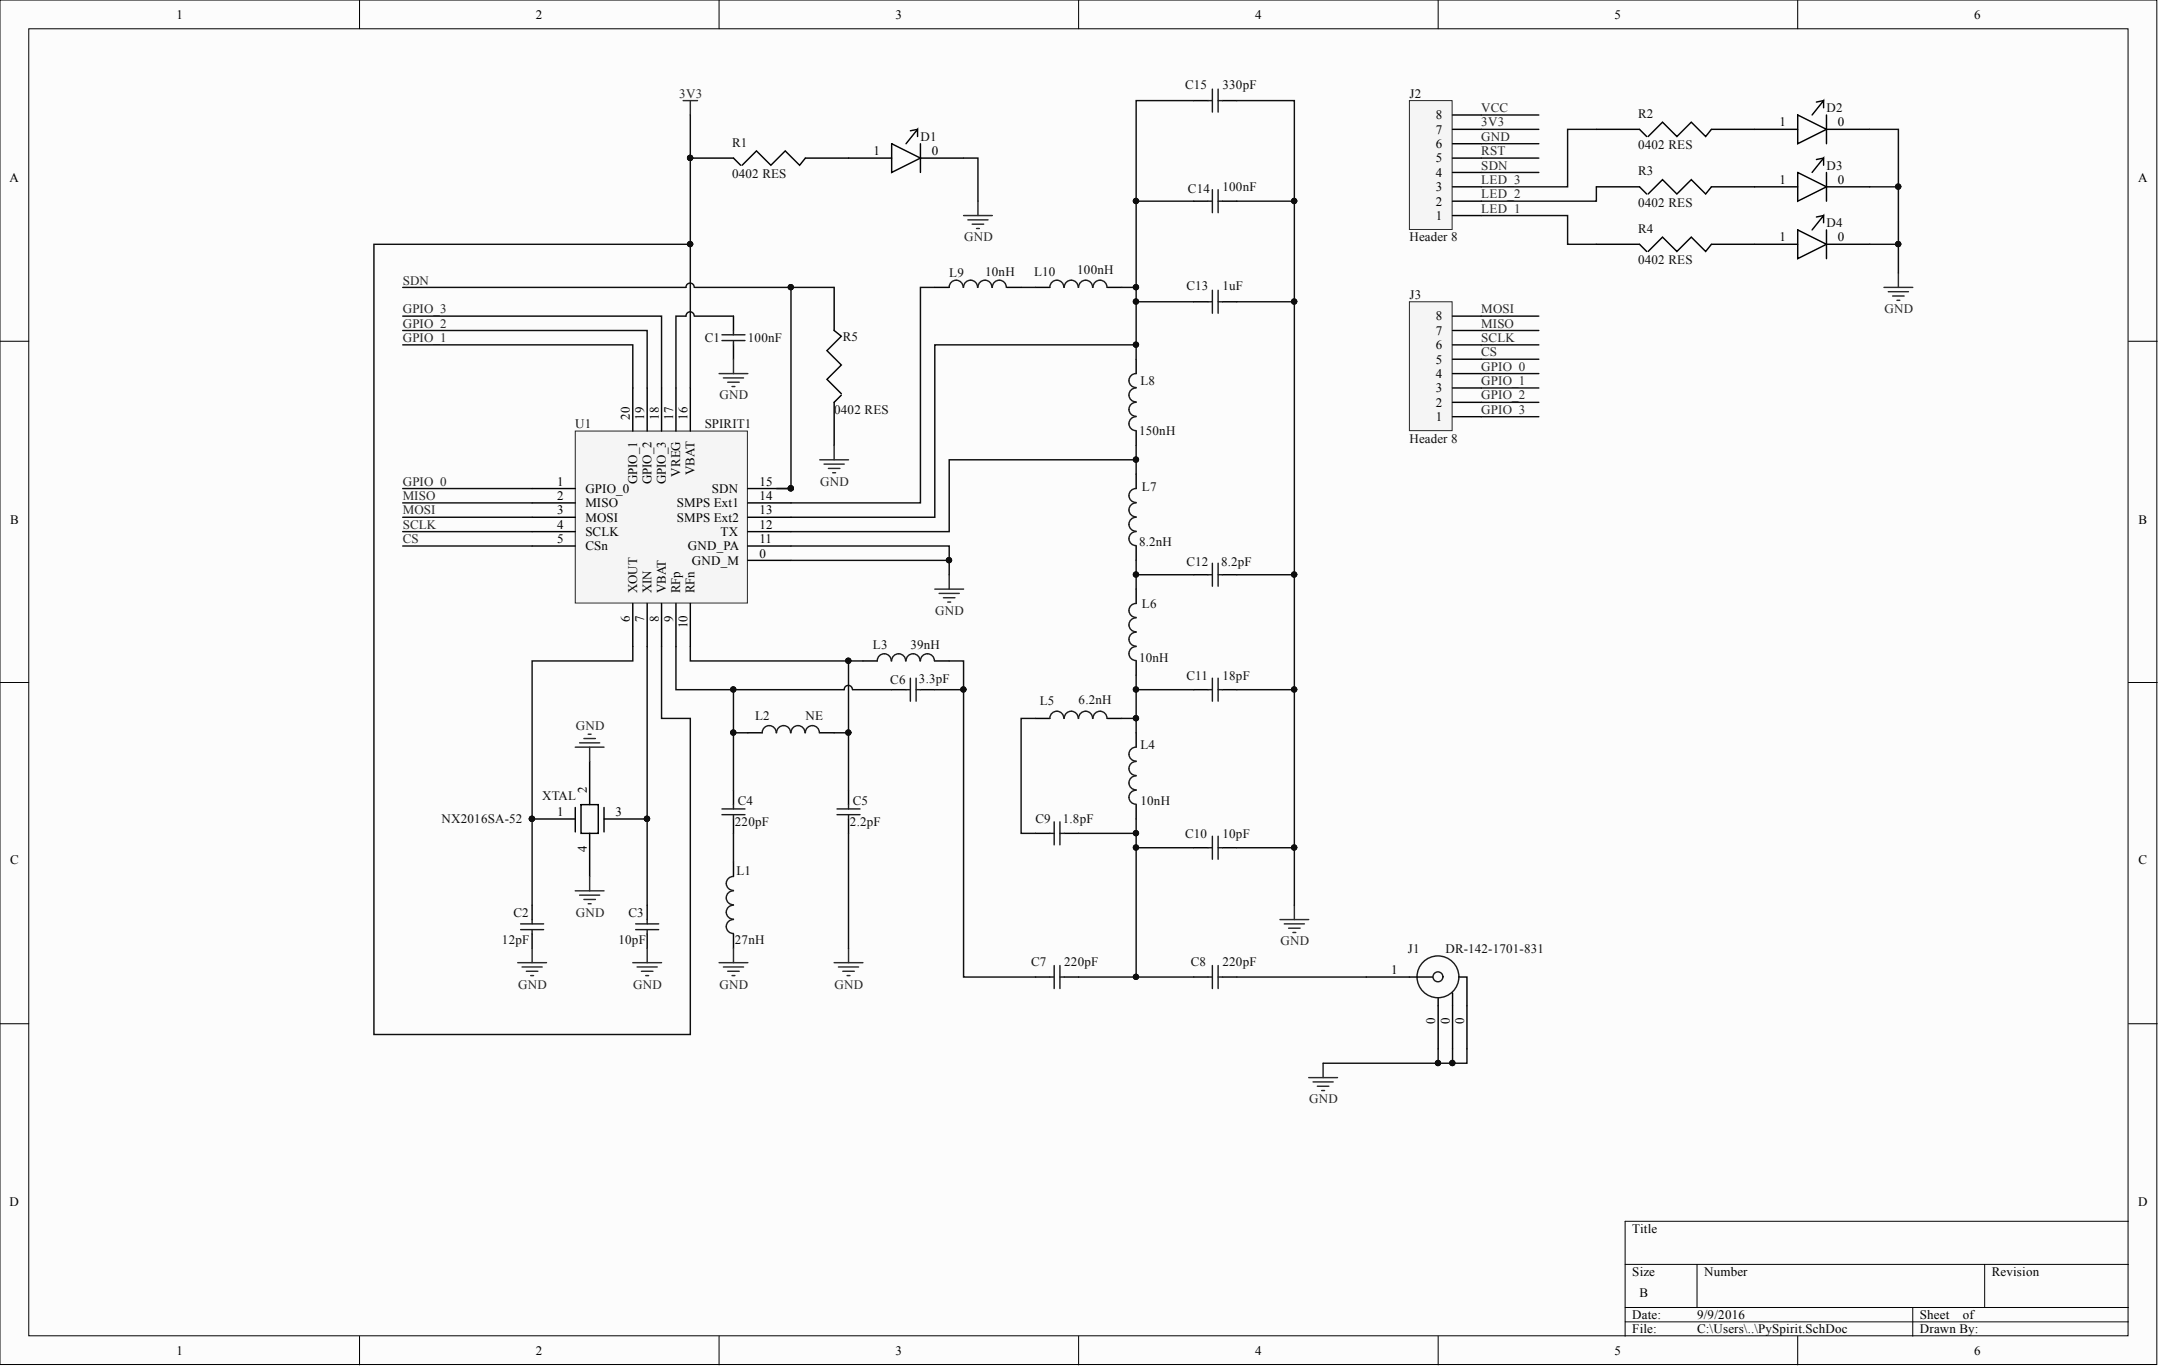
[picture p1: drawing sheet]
<svg xmlns="http://www.w3.org/2000/svg" width="381mm" height="241mm" viewBox="0 0 381 241" stroke-linecap="round" stroke-linejoin="round" font-family="sans-serif">
<defs><g id="words">
<g font-size="2.3">
<text x="31.1" y="3.3">1</text>
<text x="94.5" y="3.3">2</text>
<text x="158" y="3.3">3</text>
<text x="221.4" y="3.3">4</text>
<text x="284.8" y="3.3">5</text>
<text x="348.2" y="3.3">6</text>
<text x="253.3" y="23.6">7</text>
<text x="253.3" y="21">8</text>
<text x="313.9" y="22.3">1</text>
<text x="324.2" y="22.3">0</text>
<text x="154.1" y="27.4">1</text>
<text x="164.4" y="27.4">0</text>
<text x="253.3" y="28.6">5</text>
<text x="253.3" y="26.1">6</text>
<text x="1.7" y="32.1">A</text>
<text x="253.3" y="33.7">3</text>
<text x="253.3" y="31.2">4</text>
<text x="313.9" y="32.4">1</text>
<text x="324.2" y="32.4">0</text>
<text x="377.1" y="32.1">A</text>
<text x="253.3" y="38.8">1</text>
<text x="253.3" y="36.2">2</text>
<text x="313.9" y="42.6">1</text>
<text x="324.2" y="42.6">0</text>
<text x="253.3" y="59.1">7</text>
<text x="253.3" y="56.5">8</text>
<text x="253.3" y="64.1">5</text>
<text x="253.3" y="61.6">6</text>
<text x="253.3" y="71.7">2</text>
<text x="253.3" y="69.2">3</text>
<text x="253.3" y="66.7">4</text>
<text x="111.1" y="74" transform="rotate(-90 111.1 74)">20</text>
<text x="113.6" y="74" transform="rotate(-90 113.6 74)">19</text>
<text x="116.2" y="74" transform="rotate(-90 116.2 74)">18</text>
<text x="118.7" y="74" transform="rotate(-90 118.7 74)">17</text>
<text x="121.3" y="74" transform="rotate(-90 121.3 74)">16</text>
<text x="253.3" y="74.3">1</text>
<text x="122.5" y="83.8" transform="rotate(-90 122.5 83.8)">VBAT</text>
<text x="98.3" y="85.7">1</text>
<text x="98.3" y="88.2">2</text>
<text x="103.2" y="86.9">GPIO_0</text>
<text x="103.2" y="89.5">MISO</text>
<text x="112.4" y="85.4" transform="rotate(-90 112.4 85.4)">GPIO_1</text>
<text x="114.9" y="85.4" transform="rotate(-90 114.9 85.4)">GPIO_2</text>
<text x="117.5" y="85.4" transform="rotate(-90 117.5 85.4)">GPIO_3</text>
<text x="119.4" y="89.5">SMPS Ext1</text>
<text x="120" y="84.1" transform="rotate(-90 120 84.1)">VREG</text>
<text x="125.6" y="86.9">SDN</text>
<text x="133.9" y="85.7">15</text>
<text x="133.9" y="88.2">14</text>
<text x="1.8" y="92.3">B</text>
<text x="98.3" y="90.7">3</text>
<text x="98.3" y="93.3">4</text>
<text x="98.3" y="95.8">5</text>
<text x="103.2" y="92">MOSI</text>
<text x="103.2" y="94.5">SCLK</text>
<text x="119.4" y="92">SMPS Ext2</text>
<text x="127.1" y="94.5">TX</text>
<text x="133.9" y="90.7">13</text>
<text x="133.9" y="93.3">12</text>
<text x="133.9" y="95.8">11</text>
<text x="377.2" y="92.3">B</text>
<text x="103.2" y="97.1">CSn</text>
<text x="121.3" y="97.1">GND_PA</text>
<text x="122" y="99.6">GND_M</text>
<text x="133.9" y="98.3">0</text>
<text x="112.4" y="104.7" transform="rotate(-90 112.4 104.7)">XOUT</text>
<text x="114.9" y="104.7" transform="rotate(-90 114.9 104.7)">XIN</text>
<text x="117.5" y="104.7" transform="rotate(-90 117.5 104.7)">VBAT</text>
<text x="120" y="104.7" transform="rotate(-90 120 104.7)">RFp</text>
<text x="122.5" y="104.7" transform="rotate(-90 122.5 104.7)">RFn</text>
<text x="111.1" y="109.7" transform="rotate(-90 111.1 109.7)">6</text>
<text x="113.6" y="109.7" transform="rotate(-90 113.6 109.7)">7</text>
<text x="116.2" y="109.7" transform="rotate(-90 116.2 109.7)">8</text>
<text x="118.7" y="109.7" transform="rotate(-90 118.7 109.7)">9</text>
<text x="121.3" y="110.8" transform="rotate(-90 121.3 110.8)">10</text>
<text x="98.3" y="144">1</text>
<text x="103.5" y="139.9" transform="rotate(-90 103.5 139.9)">2</text>
<text x="108.6" y="144">3</text>
<text x="1.8" y="152.5">C</text>
<text x="103.5" y="150.2" transform="rotate(-90 103.5 150.2)">4</text>
<text x="377.2" y="152.5">C</text>
<text x="245.4" y="171.8">1</text>
<text x="253.2" y="180.6" transform="rotate(-90 253.2 180.6)">0</text>
<text x="255.7" y="180.6" transform="rotate(-90 255.7 180.6)">0</text>
<text x="258.2" y="180.6" transform="rotate(-90 258.2 180.6)">0</text>
<text x="1.7" y="212.7">D</text>
<text x="377.1" y="212.7">D</text>
<text x="287.9" y="217.4">Title</text>
<text x="287.9" y="225.1">Size</text>
<text x="300.6" y="225.1">Number</text>
<text x="351.3" y="225.1">Revision</text>
<text x="287.9" y="232.7">Date:</text>
<text x="289.2" y="228.9">B</text>
<text x="299.3" y="232.7">9/9/2016</text>
<text x="338.7" y="232.7">Sheet</text>
<text x="346.2" y="232.7">of</text>
<text x="31.1" y="239">1</text>
<text x="94.5" y="239">2</text>
<text x="158" y="239">3</text>
<text x="221.4" y="239">4</text>
<text x="284.8" y="239">5</text>
<text x="287.9" y="235.2">File:</text>
<text x="299.3" y="235.2">C:\Users\..\PySpirit.SchDoc</text>
<text x="338.7" y="235.2">Drawn By:</text>
<text x="348.2" y="239">6</text>
</g>
<g font-size="2.3" fill="#262626">
<text x="119.8" y="17.2">3V3</text>
<text x="261.3" y="19.8">VCC</text>
<text x="261.3" y="22.3">3V3</text>
<text x="261.3" y="24.8">GND</text>
<text x="261.3" y="27.4">RST</text>
<text x="261.3" y="29.9">SDN</text>
<text x="261.3" y="35">LED_2</text>
<text x="261.3" y="32.4">LED_3</text>
<text x="261.3" y="37.5">LED_1</text>
<text x="170" y="42.6">GND</text>
<text x="71" y="50.2">SDN</text>
<text x="71" y="55.3">GPIO_3</text>
<text x="71" y="57.8">GPIO_2</text>
<text x="261.3" y="55.3">MOSI</text>
<text x="261.3" y="57.8">MISO</text>
<text x="332.4" y="55.3">GND</text>
<text x="71" y="60.3">GPIO_1</text>
<text x="261.3" y="60.3">SCLK</text>
<text x="261.3" y="62.9">CS</text>
<text x="261.3" y="65.4">GPIO_0</text>
<text x="126.9" y="70.5">GND</text>
<text x="261.3" y="67.9">GPIO_1</text>
<text x="261.3" y="70.5">GPIO_2</text>
<text x="261.3" y="73">GPIO_3</text>
<text x="71" y="85.7">GPIO_0</text>
<text x="71" y="88.2">MISO</text>
<text x="144.7" y="85.7">GND</text>
<text x="71" y="90.7">MOSI</text>
<text x="71" y="93.3">SCLK</text>
<text x="71" y="95.8">CS</text>
<text x="165" y="108.5">GND</text>
<text x="101.6" y="128.7">GND</text>
<text x="101.6" y="161.7">GND</text>
<text x="225.9" y="166.8">GND</text>
<text x="91.4" y="174.4">GND</text>
<text x="111.7" y="174.4">GND</text>
<text x="126.9" y="174.4">GND</text>
<text x="147.2" y="174.4">GND</text>
<text x="230.9" y="194.6">GND</text>
</g>
<g font-size="2.3" fill="#0e0e0e">
<text x="209" y="15.7">C15</text>
<text x="215.6" y="15.7">330pF</text>
<text x="248.6" y="17.2">J2</text>
<text x="288.9" y="20.8">R2</text>
<text x="322.2" y="19.8">D2</text>
<text x="129.1" y="25.9">R1</text>
<text x="162.4" y="24.8">D1</text>
<text x="288.9" y="26.4">0402 RES</text>
<text x="322.2" y="29.9">D3</text>
<text x="129.1" y="31.4">0402 RES</text>
<text x="209.5" y="34">C14</text>
<text x="215.6" y="33.7">100nF</text>
<text x="288.9" y="30.9">R3</text>
<text x="288.9" y="36.5">0402 RES</text>
<text x="288.9" y="41.1">R4</text>
<text x="322.2" y="40">D4</text>
<text x="248.6" y="42.6">Header 8</text>
<text x="288.9" y="46.6">0402 RES</text>
<text x="167.4" y="48.9">L9</text>
<text x="173.8" y="48.7">10nH</text>
<text x="182.4" y="48.7">L10</text>
<text x="190" y="48.4">100nH</text>
<text x="209.3" y="51.2">C13</text>
<text x="215.6" y="51.2">1uF</text>
<text x="248.6" y="52.7">J3</text>
<text x="124.3" y="60.3">C1</text>
<text x="131.9" y="60.3">100nF</text>
<text x="148.7" y="60.1">R5</text>
<text x="201.2" y="67.9">L8</text>
<text x="101.5" y="75.5">U1</text>
<text x="124.3" y="75.5">SPIRIT1</text>
<text x="147.1" y="73">0402 RES</text>
<text x="200.9" y="76.8">150nH</text>
<text x="248.6" y="78.1">Header 8</text>
<text x="201.4" y="86.7">L7</text>
<text x="200.9" y="96.3">8.2nH</text>
<text x="209.3" y="99.9">C12</text>
<text x="215.4" y="99.9">8.2pF</text>
<text x="201.4" y="107.2">L6</text>
<text x="154" y="114.6">L3</text>
<text x="160.6" y="114.6">39nH</text>
<text x="200.9" y="116.8">10nH</text>
<text x="209.3" y="119.9">C11</text>
<text x="215.6" y="119.9">18pF</text>
<text x="157" y="120.6">C6</text>
<text x="162.1" y="120.4">3.3pF</text>
<text x="183.4" y="124.4">L5</text>
<text x="190.3" y="124.2">6.2nH</text>
<text x="133.2" y="127">L2</text>
<text x="142.1" y="127">NE</text>
<text x="201.2" y="132">L4</text>
<text x="95.6" y="141.2">XTAL</text>
<text x="130.1" y="141.9">C4</text>
<text x="150.4" y="141.9">C5</text>
<text x="201.2" y="141.9">10nH</text>
<text x="77.9" y="145.2">NX2016SA-52</text>
<text x="129.6" y="145.7">220pF</text>
<text x="149.9" y="145.7">2.2pF</text>
<text x="182.6" y="145.2">C9</text>
<text x="187.5" y="145.2">1.8pF</text>
<text x="209" y="147.8">C10</text>
<text x="215.6" y="147.8">10pF</text>
<text x="129.9" y="154.3">L1</text>
<text x="90.6" y="161.7">C2</text>
<text x="110.9" y="161.7">C3</text>
<text x="88.5" y="166.5">12pF</text>
<text x="109.1" y="166.5">10pF</text>
<text x="129.6" y="166.5">27nH</text>
<text x="181.9" y="170.3">C7</text>
<text x="187.7" y="170.3">220pF</text>
<text x="210" y="170.3">C8</text>
<text x="215.6" y="170.3">220pF</text>
<text x="248.3" y="168.1">J1</text>
<text x="254.9" y="168">DR-142-1701-831</text>
</g>
</g></defs>
<g fill="#fcfcfc" stroke="#000" stroke-width=".18">
<path d="M0 0h380.4v240.7h-380.4z"/>
<path d="M5.1 5.1h370.3v230.5h-370.3z"/>
</g>
<g fill="none" stroke="#000" stroke-width=".18">
<path d="M63.4 0v5.1M126.8 0v5.1M190.3 0v5.1M253.7 0v5.1M317.1 0v5.1M0 60.2h5.1M375.4 60.2h5.1M0 120.4h5.1M375.4 120.4h5.1M0 180.6h5.1M375.4 180.6h5.1M375.4 215.4h-88.7v20.3"/>
<path d="M63.4 235.7v5.1M126.8 235.7v5.1M190.3 235.7v5.1M253.7 235.7v5.1M286.7 223h88.7M286.7 230.6h88.7M286.7 233.2h88.7M299.3 223v7.6M317.1 235.7v5.1M337.4 230.6v5.1M350.1 223v7.6"/>
</g>
<g fill="none" stroke="#000" stroke-width=".25">
<path d="M210.6 17.7h2.5M215.6 17.7h2.6M182.6 50.7h2.6M195.3 50.7h2.6M210.6 53.2h2.5M215.6 53.2h2.6M200.4 63.4v2.5M200.4 76v2.6M200.4 83.6v2.6M200.4 96.3v2.5M152.2 116.6h2.5M164.9 116.6h2.5"/>
<path d="M200.4 103.9v2.5M200.4 116.6v2.5M210.6 101.4h2.5M215.6 101.4h2.6M129.4 139.4v2.5M131.9 129.3h2.5M144.6 129.3h2.5M149.7 139.4v2.5M157.3 121.7h2.5M162.4 121.7h2.5M182.6 126.7h2.6M195.3 126.7h2.6"/>
<path d="M200.4 129.3v2.5M210.6 121.7h2.5M215.6 121.7h2.6M93.9 159.7v2.5M114.2 159.7v2.5M129.4 144.5v2.5M129.4 152.1v2.5M149.7 144.5v2.5M182.6 147h2.6M187.7 147h2.6M200.4 141.9v2.6M210.6 149.5h2.5"/>
<path d="M215.6 149.5h2.6M93.9 164.7v2.6M114.2 164.7v2.6M129.4 164.7v2.6M182.6 172.3h2.6M187.7 172.3h2.6M210.6 172.3h2.5M215.6 172.3h2.6"/>
</g>
<g fill="none" stroke="#1c1c1c" stroke-width=".25">
<path d="M213.1 17.7h.7M213.8 15.7v4.1M214.9 15.7v4.1M214.9 17.7h.7M187.6 50.7a1.23 1.23 0 0 0-1.2-1.3 1.23 1.23 0 0 0-1.2 1.3M190.2 50.7a1.23 1.23 0 0 0-1.3-1.3 1.23 1.23 0 0 0-1.2 1.3M192.7 50.7a1.23 1.23 0 0 0-1.2-1.3 1.23 1.23 0 0 0-1.2 1.3M195.3 50.7a1.23 1.23 0 0 0-1.3-1.3 1.23 1.23 0 0 0-1.2 1.3M213.1 53.2h.7M213.8 51.2v4.1M214.9 51.2v4.1M214.9 53.2h.7"/>
<path d="M200.4 73.5a1.23 1.23 0 0 0-1.3 1.2 1.23 1.23 0 0 0 1.3 1.3M200.4 71a1.23 1.23 0 0 0-1.3 1.2 1.23 1.23 0 0 0 1.3 1.2M200.4 68.4a1.23 1.23 0 0 0-1.3 1.3 1.23 1.23 0 0 0 1.3 1.2M200.4 65.9a1.23 1.23 0 0 0-1.3 1.2 1.23 1.23 0 0 0 1.3 1.3M200.4 93.8a1.23 1.23 0 0 0-1.3 1.2 1.23 1.23 0 0 0 1.3 1.2M200.4 91.2a1.23 1.23 0 0 0-1.3 1.3 1.23 1.23 0 0 0 1.3 1.2M200.4 88.7a1.23 1.23 0 0 0-1.3 1.2 1.23 1.23 0 0 0 1.3 1.3M200.4 86.2a1.23 1.23 0 0 0-1.3 1.2 1.23 1.23 0 0 0 1.3 1.2M213.8 99.4v4M214.9 99.4v4M157.2 116.6a1.23 1.23 0 0 0-1.2-1.3 1.23 1.23 0 0 0-1.3 1.3M159.7 116.6a1.23 1.23 0 0 0-1.2-1.3 1.23 1.23 0 0 0-1.2 1.3"/>
<path d="M160.6 119.6v4.1M161.6 119.6v4.1M162.3 116.6a1.23 1.23 0 0 0-1.3-1.3 1.23 1.23 0 0 0-1.2 1.3M164.8 116.6a1.23 1.23 0 0 0-1.2-1.3 1.23 1.23 0 0 0-1.2 1.3M200.4 114.1a1.23 1.23 0 0 0-1.3 1.2 1.23 1.23 0 0 0 1.3 1.2M200.4 111.5a1.23 1.23 0 0 0-1.3 1.2 1.23 1.23 0 0 0 1.3 1.3M200.4 109a1.23 1.23 0 0 0-1.3 1.2 1.23 1.23 0 0 0 1.3 1.2M200.4 106.4a1.23 1.23 0 0 0-1.3 1.3 1.23 1.23 0 0 0 1.3 1.2M213.1 101.4h.7M213.8 119.6v4.1M214.9 119.6v4.1M214.9 101.4h.7"/>
<path d="M136.9 129.3a1.23 1.23 0 0 0-1.2-1.3 1.23 1.23 0 0 0-1.3 1.3M139.4 129.3a1.23 1.23 0 0 0-1.2-1.3 1.23 1.23 0 0 0-1.2 1.3M142 129.3a1.23 1.23 0 0 0-1.2-1.3 1.23 1.23 0 0 0-1.3 1.3M144.5 129.3a1.23 1.23 0 0 0-1.2-1.3 1.23 1.23 0 0 0-1.2 1.3M159.8 121.7h.8M161.6 121.7h.8M187.6 126.7a1.23 1.23 0 0 0-1.2-1.2 1.23 1.23 0 0 0-1.2 1.2M190.2 126.7a1.23 1.23 0 0 0-1.3-1.2 1.23 1.23 0 0 0-1.2 1.2M192.7 126.7a1.23 1.23 0 0 0-1.2-1.2 1.23 1.23 0 0 0-1.2 1.2M195.3 126.7a1.23 1.23 0 0 0-1.3-1.2 1.23 1.23 0 0 0-1.2 1.2M200.4 139.4a1.23 1.23 0 0 0-1.3 1.2 1.23 1.23 0 0 0 1.3 1.3M200.4 136.9a1.23 1.23 0 0 0-1.3 1.2 1.23 1.23 0 0 0 1.3 1.2"/>
<path d="M200.4 134.3a1.23 1.23 0 0 0-1.3 1.3 1.23 1.23 0 0 0 1.3 1.2M200.4 131.8a1.23 1.23 0 0 0-1.3 1.2 1.23 1.23 0 0 0 1.3 1.2M213.1 121.7h.7M214.9 121.7h.7M127.3 142.7h4.1M127.3 143.7h4.1M129.4 159.7a1.23 1.23 0 0 0-1.3 1.2 1.23 1.23 0 0 0 1.3 1.2M129.4 157.1a1.23 1.23 0 0 0-1.3 1.3 1.23 1.23 0 0 0 1.3 1.2M129.4 154.6a1.23 1.23 0 0 0-1.3 1.2 1.23 1.23 0 0 0 1.3 1.3M129.4 141.9v.8M129.4 143.7v.8M147.6 142.7h4.1"/>
<path d="M147.6 143.7h4.1M149.7 141.9v.8M149.7 143.7v.8M185.2 147h.7M185.9 145v4M187 145v4M187 147h.7M213.1 149.5h.7M213.8 147.5v4.1M214.9 147.5v4.1M214.9 149.5h.7M91.8 163h4.1"/>
<path d="M91.8 164h4.1M93.9 162.2v.8M93.9 164v.7M112.1 163h4.1M112.1 164h4.1M114.2 162.2v.8M114.2 164v.7M129.4 162.2a1.23 1.23 0 0 0-1.3 1.2 1.23 1.23 0 0 0 1.3 1.3M185.2 172.3h.7M185.9 170.3v4.1M187 172.3h.7M187 170.3v4.1"/>
<path d="M213.1 172.3h.7M213.8 170.3v4.1M214.9 170.3v4.1M214.9 172.3h.7"/>
</g>
<g fill="none" stroke="#262626" stroke-width=".25">
<path d="M120.5 17.7h2.5M121.8 17.7v2.6M164.9 103.9h5.1M165.7 104.7h3.5M166.4 105.4h2M167.2 106.2h.5M167.4 101.4v2.5M228.3 159.7v2.5M91.3 169.8h5.1M92.1 170.6h3.5M92.8 171.3h2.1M93.6 172.1h.5"/>
<path d="M93.9 167.3v2.5M111.6 169.8h5.1M112.4 170.6h3.5M113.1 171.3h2.1M113.9 172.1h.5M114.2 167.3v2.5M126.8 169.8h5.1M127.6 170.6h3.6M128.4 171.3h2M129.1 172.1h.5M129.4 167.3v2.5M147.1 169.8h5.1"/>
<path d="M147.9 170.6h3.5M148.7 171.3h2M149.4 172.1h.5M149.7 167.3v2.5M225.8 162.2h5M226.5 163h3.6M227.3 163.7h2M228.1 164.5h.5"/>
</g>
<path d="M248.6 17.7h7.5v22.8h-7.5z" fill="#f5f5f5" stroke="#262626" stroke-width=".18"/>
<path d="M256.2 38h5.1M256.2 35.5h5.1M256.2 33h5.1M256.2 30.4h5.1M256.2 27.9h5.1M256.2 25.4h5.1M256.2 22.8h5.1M256.2 20.3h5.1" fill="none" stroke="#000" stroke-width=".25"/>
<path d="M248.6 53.2h7.5v22.8h-7.5z" fill="#f5f5f5" stroke="#262626" stroke-width=".18"/>
<g fill="none" stroke="#000" stroke-width=".25">
<path d="M256.2 58.3h5.1M256.2 55.8h5.1M256.2 73.5h5.1M256.2 71h5.1M256.2 68.4h5.1M256.2 65.9h5.1M256.2 63.4h5.1M256.2 60.8h5.1M104 134.3v7.6M93.9 144.5h7.6M101.5 142.4v4.3M102.5 141.9h3v5.1h-3z"/>
<path d="M104 147v7.6M106.5 142.4v4.3M106.5 144.5h7.7M241 172.3h11.7M253.7 176.1v8.9M256.2 175.1v9.9M257.5 172.3h1.3v12.7"/>
</g>
<g fill="#0e0e0e" stroke="#0e0e0e" stroke-width=".18">
<circle cx="93.8" cy="144.4" r=".47"/>
<circle cx="114.1" cy="144.4" r=".47"/>
<circle cx="129.3" cy="129.2" r=".47"/>
<circle cx="149.6" cy="129.2" r=".47"/>
<circle cx="149.6" cy="116.5" r=".47"/>
<circle cx="129.3" cy="121.6" r=".47"/>
<circle cx="169.9" cy="121.6" r=".47"/>
<circle cx="200.4" cy="126.7" r=".47"/>
<circle cx="200.4" cy="101.3" r=".47"/>
<circle cx="200.4" cy="172.3" r=".47"/>
<circle cx="200.4" cy="147" r=".47"/>
<circle cx="167.4" cy="98.8" r=".47"/>
<circle cx="200.4" cy="81.1" r=".47"/>
<circle cx="200.4" cy="60.8" r=".47"/>
<circle cx="200.4" cy="35.4" r=".47"/>
<circle cx="228.3" cy="149.5" r=".47"/>
<circle cx="228.3" cy="121.6" r=".47"/>
<circle cx="228.3" cy="101.3" r=".47"/>
<circle cx="228.3" cy="53.2" r=".47"/>
<circle cx="228.3" cy="35.4" r=".47"/>
<circle cx="200.4" cy="50.7" r=".47"/>
<circle cx="200.4" cy="53.2" r=".47"/>
<circle cx="200.4" cy="149.5" r=".47"/>
<circle cx="200.4" cy="121.6" r=".47"/>
<circle cx="121.7" cy="43.1" r=".47"/>
<circle cx="253.6" cy="187.5" r=".47"/>
<circle cx="256.2" cy="187.5" r=".47"/>
</g>
<g fill="none" stroke="#262626" stroke-width=".25">
<path d="M101.5 131.8h5M102.2 131h3.6M103 130.3h2M103.8 129.5h.5M104 131.8v2.5M101.5 157.1h5M102.2 157.9h3.6M103 158.7h2M103.8 159.4h.5M104 154.6v2.5M230.8 190.1h5.1M231.6 190.8h3.6"/>
<path d="M232.4 191.6h2M233.1 192.4h.5M233.4 187.5v2.6"/>
</g>
<g fill="none" stroke="#0e0e0e" stroke-width=".25">
<path d="M210.6 17.7h-10.2v45.7M218.2 17.7h10.1v142M200.4 35.5h10.2M218.2 35.5h10.1M261.3 20.3h10.1M261.3 22.8h10.1M261.3 25.4h10.1M261.3 27.9h10.1M71 58.3h43.2v10.1M71 55.8h45.7v12.6M121.8 43.1h-55.8v139.4h55.8v-55.8h-5.1v-12.6M164.9 50.7h-2.5v38h-22.9"/>
<path d="M180.1 50.7h2.5M197.9 50.7h2.5M200.4 53.2h10.2M218.2 53.2h10.1M261.3 55.8h10.1M261.3 58.3h10.1M71 60.8h40.6v7.6M200.4 60.8h-35.5v30.4h-25.4M200.4 78.6v5M261.3 60.8h10.1M261.3 63.4h10.1M261.3 65.9h10.1"/>
<path d="M261.3 68.4h10.1M261.3 71h10.1M261.3 73.5h10.1M71 86.2h22.9M71 88.7h22.9M71 91.2h22.9M71 93.8h22.9M71 96.3h22.9M139.5 96.3h27.9v5.1M200.4 98.8v5.1M200.4 81.1h-33v12.7h-27.9M111.6 114.1v2.5h-17.7v43.1"/>
<path d="M114.2 114.1v45.6M119.2 114.1v7.6h29.7a.72 .72 0 0 1 .7-.8 .72 .72 0 0 1 .8 .7M121.8 114.1v2.5h30.4M149.7 116.6v22.8M167.4 116.6h2.6v55.7h12.6M200.4 119.1v10.2M200.4 101.4h10.2M218.2 101.4h10.1M129.4 121.7v17.7M129.4 129.3h2.5M147.1 129.3h2.6M150.4 121.7h6.9"/>
<path d="M164.9 121.7h5.1M182.6 126.7h-2.5v20.3h2.5M197.9 126.7h2.5M200.4 121.7h10.2M218.2 121.7h10.1M129.4 147v5.1M149.7 147v20.3M190.3 147h10.1M200.4 144.5v27.8M200.4 149.5h10.2M218.2 149.5h10.1M190.3 172.3h20.3"/>
<path d="M218.2 172.3h22.8M253.7 185v2.5M256.2 185v2.5M258.8 185v2.5h-25.4"/>
</g>
<g fill="none" stroke="#1c1c1c" stroke-width=".25">
<circle cx="253.6" cy="172.3" r=".87"/>
<circle cx="253.6" cy="172.3" r="3.7"/>
</g>
<path d="M101.5 76h30.3v30.4h-30.3z" fill="#f5f5f5" stroke="#262626" stroke-width=".18"/>
<g fill="none" stroke="#000" stroke-width=".25">
<path d="M321.7 19v-1.3l-2.1 2.6M321.7 17.7l-1.3 .3M121.8 27.9h7.6l1.2 1.3M157.3 25.4l5.1 2.5-5.1 2.5zM157.3 27.9h-15.2l-1.1 1.3-2.5-2.6-2.5 2.6-2.6-2.6-2.5 2.6M161.8 24.1v-1.3l-2 2.6M161.8 22.8l-1.2 .3M162.4 25.4v5M162.4 27.9h7.6M210.6 35.5h2.5M215.6 35.5h2.6M281.6 22.8h7.6l1.3 1.3"/>
<path d="M281.6 33h7.6l1.3 1.2M317.1 20.3l5.1 2.5-5.1 2.6zM317.1 30.4l5.1 2.6-5.1 2.5zM317.1 22.8h-15.2l-1 1.3-2.6-2.6-2.5 2.6-2.5-2.6-2.6 2.6M317.1 33h-15.2l-1 1.2-2.6-2.5-2.5 2.5-2.5-2.5-2.6 2.5M321.7 29.2v-1.3l-2.1 2.5M321.7 39.3v-1.3l-2.1 2.6M321.7 27.9l-1.3 .2M321.7 38l-1.3 .3M322.2 20.3v5.1M322.2 30.4v5.1M322.2 22.8h7.6"/>
<path d="M322.2 33h7.6M129.4 55.8v2.5M147.1 50.7v7.6l1.3 1-2.5 2.5 2.5 2.6-2.5 2.5 2.5 2.5M164.9 50.7h2.5M177.6 50.7h2.5M281.6 43.1h7.6l1.3 1.3M317.1 40.6l5.1 2.5-5.1 2.5zM317.1 43.1h-15.2l-1 1.3-2.6-2.6-2.5 2.6-2.5-2.6-2.6 2.6M322.2 40.6v5M322.2 43.1h7.6M111.6 68.4v7.6M114.2 68.4v7.6"/>
<path d="M116.7 68.4v7.6M119.2 68.4v7.6M121.8 68.4v7.6M129.4 60.8v2.6M148.4 69.7l-1.3 1.3v7.6M93.9 86.2h7.6M93.9 88.7h7.6M93.9 91.2h7.6M93.9 93.8h7.6M93.9 96.3h7.6M131.9 86.2h7.6M131.9 88.7h7.6"/>
<path d="M131.9 91.2h7.6M131.9 93.8h7.6M131.9 96.3h7.6M131.9 98.8h7.6M111.6 106.4v7.7M114.2 106.4v7.7M116.7 106.4v7.7M119.2 106.4v7.7M121.8 106.4v7.7"/>
</g>
<g fill="#0e0e0e" stroke="#0e0e0e" stroke-width=".18">
<circle cx="139.5" cy="86.1" r=".47"/>
<circle cx="167.4" cy="98.8" r=".47"/>
<circle cx="334.8" cy="43.1" r=".47"/>
<circle cx="334.8" cy="32.9" r=".47"/>
<circle cx="121.7" cy="43.1" r=".47"/>
<circle cx="121.7" cy="27.8" r=".47"/>
<circle cx="139.5" cy="50.7" r=".47"/>
</g>
<g fill="none" stroke="#0e0e0e" stroke-width=".25">
<path d="M121.8 20.3v48.1M170 27.9h2.5v7.6M261.3 38h15.2v5.1h5.1M261.3 30.4h10.1M281.6 33v2.5h-20.3M281.6 22.8h-5.1v10.2h-15.2M329.8 22.8h5.1v25.4M329.8 33h5.1M122.4 50.7a.72 .72 0 0 0-.7-.8 .72 .72 0 0 0-.7 .8h-50M122.4 55.8a.72 .72 0 0 0-.7-.8 .72 .72 0 0 0-.7 .8h-1.8v12.6M122.5 50.7h24.6M122.5 55.8h6.9"/>
<path d="M139.5 50.7v35.5h-2.5M329.8 43.1h5.1M139.5 98.8h27.9"/>
</g>
<g fill="none" stroke="#262626" stroke-width=".25">
<path d="M170 38h5M170.7 38.8h3.6M171.5 39.5h2M172.5 35.5v2.5M172.2 40.3h.6M332.3 50.7h5.1M333.1 51.5h3.5M333.8 52.2h2.1M334.6 53h.5M334.9 48.2v2.5M126.8 65.9h5.1M127.6 66.7h3.6"/>
<path d="M128.4 67.4h2M129.1 68.2h.5M129.4 63.4v2.5M147.1 78.6v2.5M144.6 81.1h5.1M145.4 81.9h3.5M146.1 82.6h2M146.9 83.4h.5"/>
</g>
<path d="M213.1 35.5h.7M213.8 33.5v4M214.9 33.5v4M214.9 35.5h.7M127.3 59.1h4.1M129.4 58.3v.8M169.9 50.7a1.23 1.23 0 0 0-1.2-1.3 1.23 1.23 0 0 0-1.3 1.3M172.4 50.7a1.23 1.23 0 0 0-1.2-1.3 1.23 1.23 0 0 0-1.2 1.3M175 50.7a1.23 1.23 0 0 0-1.3-1.3 1.23 1.23 0 0 0-1.2 1.3M177.5 50.7a1.23 1.23 0 0 0-1.2-1.3 1.23 1.23 0 0 0-1.3 1.3M127.3 60.1h4.1M129.4 60.1v.7" fill="none" stroke="#1c1c1c" stroke-width=".25"/>
<use href="#words"/>
</svg>
